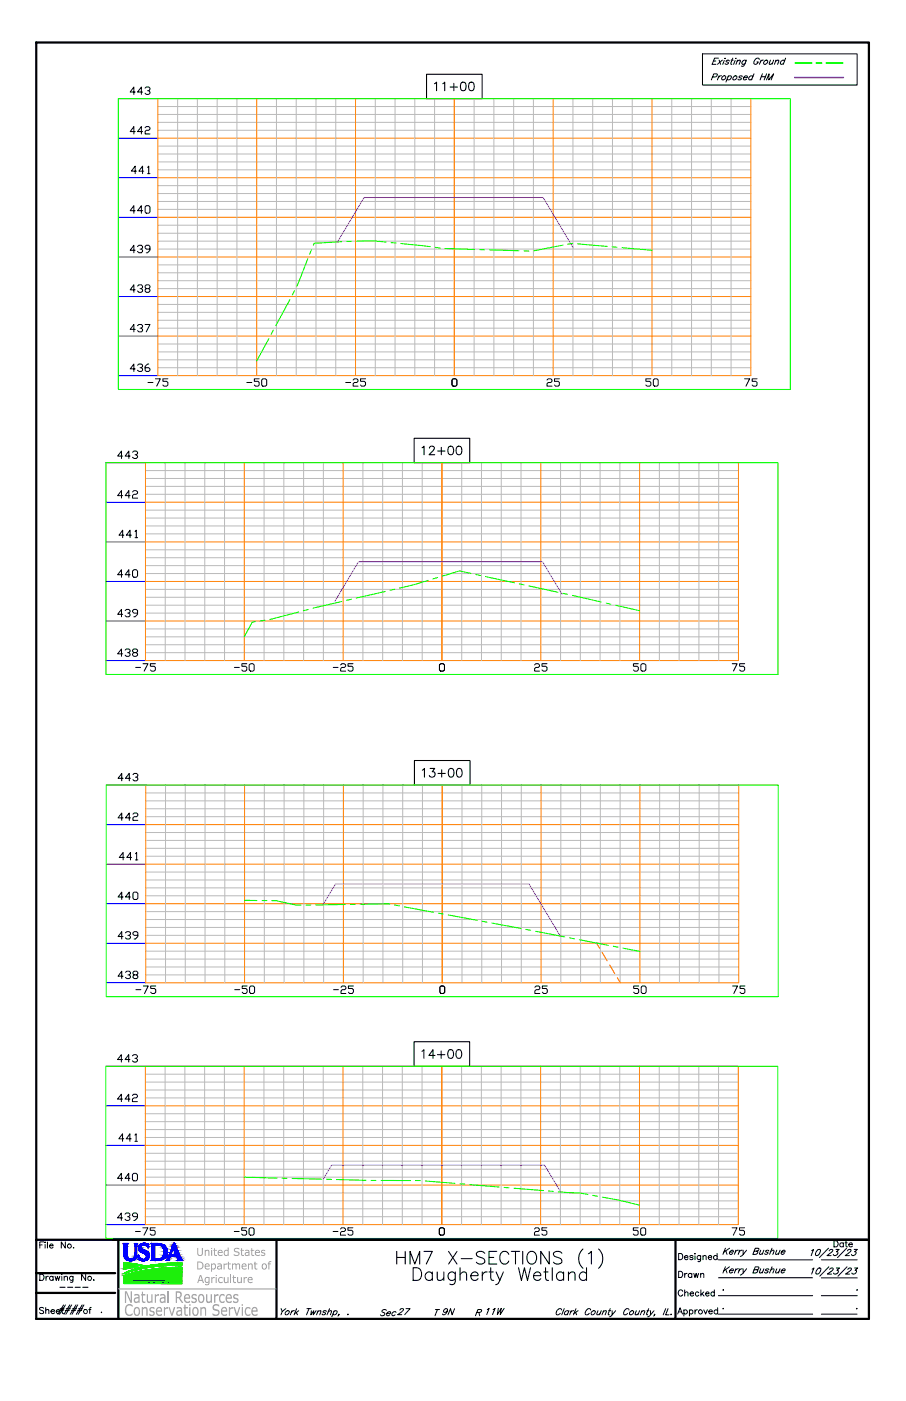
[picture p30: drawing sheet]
<svg xmlns="http://www.w3.org/2000/svg" width="279mm" height="432mm" viewBox="0 0 279 432" stroke-linecap="round" stroke-linejoin="round" font-family="sans-serif">
<defs><g id="words">
<text font-size="9.7" x="121.1" y="392">HM7 X-SECTIONS (1)</text>
<text font-size="8.9" x="126.2" y="397.1">Daugherty Wetland</text>
<g font-size="5.9" fill="#989898">
<text x="38.2" y="401.5">Natural Resources</text>
<text x="38.3" y="405.5">Conservation Service</text>
</g>
<text font-size="5.9" x="16.8" y="406.2">####</text>
<g font-size="5.1">
<text x="255.9" y="385.6">Date</text>
<text x="208.1" y="395.1">Drawn</text>
<text x="135.3" y="406.6">9N</text>
</g>
<g font-size="4.7">
<text x="208.1" y="400.5">Checked</text>
<text x="116" y="406.6">Sec T R</text>
<text x="121.4" y="406.2">27</text>
<text x="148.9" y="406.2">11W</text>
</g>
<g font-size="4.1" fill="#989898">
<text x="60.5" y="387.1">United States</text>
<text x="60.5" y="391.3">Department of</text>
<text x="60.8" y="395.4">Agriculture</text>
</g>
<g font-size="2.5">
<text x="17.1" y="397.8">----</text>
<text x="221.7" y="398.8">.</text>
<text x="263" y="398.8">.</text>
<text x="221.7" y="404.5">.</text>
</g>
</g></defs>
<!-- layer: 1.C3d.Sect -->
<g fill="none" stroke="#000" stroke-width=".33">
<path d="M131.5 22.9h17.2v7.5h-17.2zM134 25.8l.6-.5v2.7M136.5 25.8l.7-.5v2.7M138.8 26.8h2.3M140 25.7v2.3M142.4 25.4a.87 .87 0 0 1 1.2 .4 1.76 1.76 0 0 1-.6 2.2h-.3a1.72 1.72 0 0 1-.3-2.6zM144.9 25.4a.87 .87 0 0 1 1.2 .4 1.76 1.76 0 0 1-.6 2.2h-.2a1.41 1.41 0 0 1-.7-2.2zM127.7 135.1h17.2v7.5h-17.2zM130.2 138l.6-.5v2.7M132.4 138.1l.5-.6 .9 .3a.85 .85 0 0 1-.2 1.1l-1.3 1.3h1.8M135 139h2.2M136.1 137.9v2.3"/>
<path d="M138.5 137.6a.87 .87 0 0 1 1.3 .4 1.24 1.24 0 0 1 .1 1.5 1.24 1.24 0 0 1-1.4 .5 2.11 2.11 0 0 1 0-2.4zM141.1 137.6a.88 .88 0 0 1 1.2 .4 1.71 1.71 0 0 1-.6 2.2h-.3a1.65 1.65 0 0 1-.3-2.6zM127.8 234.4h17.2v7.6h-17.2zM130.2 237.4l.7-.6v2.7M132.6 236.8h1.5l-.8 1.1a.89 .89 0 0 1 .7 1.4 .89 .89 0 0 1-1.6-.3M135.1 238.4h2.3M136.2 237.2v2.3M138.6 237a.86 .86 0 0 1 1.3 .4 1.35 1.35 0 0 1-.9 2.1 1.76 1.76 0 0 1-.4-2.5zM141.1 237a.85 .85 0 0 1 1.3 .4 1.35 1.35 0 0 1-.9 2.1 1.76 1.76 0 0 1-.4-2.5zM127.7 321.1h17.1v7.5h-17.1zM130.1 324l.6-.5v2.7M134.1 325.3h-1.8l1.2-1.8v2.7"/>
<path d="M134.9 325.1h2.3M136.1 323.9v2.3M138.5 323.6a.89 .89 0 0 1 1.3 .4 1.35 1.35 0 0 1-.9 2.2 1.45 1.45 0 0 1-.7-2.2zM141 323.6a.86 .86 0 0 1 1.3 .4 1.35 1.35 0 0 1-.9 2.2 1.69 1.69 0 0 1-.4-2.6z"/>
</g>
<g fill="none" stroke="#00f" stroke-width=".31">
<path d="M36.5 30.4h12.2M36.5 54.8h12.2M36.5 42.6h12.2M36.5 79.2h12.2M36.5 67h12.2M36.5 91.4h12.2M36.5 115.8h12.2M36.5 103.6h12.2M32.7 154.8h12.2M32.7 142.6h12.2M32.7 179.2h12.2M32.7 167h12.2"/>
<path d="M32.7 191.4h12.2M32.7 203.6h12.2M32.8 254.1h12.1M32.8 242h12.1M32.8 278.5h12.1M32.8 266.3h12.1M32.8 290.7h12.1M32.8 302.9h12.1M32.6 328.6h12.2M32.6 353h12.2M32.6 340.8h12.2M32.6 377.4h12.2"/>
<path d="M32.6 365.2h12.2"/>
</g>
<g fill="none" stroke="#ff7f00" stroke-width=".31">
<path d="M48.7 30.4h182.9v85.4h-182.9zM79.2 30.4v85.4M109.6 30.4v85.4M140.1 30.4v85.4M170.6 30.4v85.4M201.1 30.4v85.4M48.7 54.8h182.9M48.7 42.6h182.9M48.7 79.2h182.9M48.7 67h182.9M48.7 91.4h182.9M48.7 103.6h182.9"/>
<path d="M44.9 142.6h182.8v61h-182.8zM44.9 154.8h182.8M75.3 142.6v61M105.8 142.6v61M136.3 142.6v61M166.8 142.6v61M197.3 142.6v61M44.9 179.2h182.8M44.9 167h182.8M44.9 191.4h182.8M44.9 242h182.9v60.9h-182.9zM44.9 254.1h182.9"/>
<path d="M75.4 242v60.9M105.9 242v60.9M136.4 242v60.9M166.9 242v60.9M197.3 242v60.9M44.9 278.5h182.9M44.9 266.3h182.9M44.9 290.7h182.9M44.8 328.6h182.9v48.8h-182.9zM75.3 328.6v48.8M105.8 328.6v48.8M136.3 328.6v48.8"/>
<path d="M166.7 328.6v48.8M197.2 328.6v48.8M44.8 353h182.9M44.8 340.8h182.9M44.8 365.2h182.9"/>
</g>
<g fill="none" stroke="#bababa" stroke-width=".31">
<path d="M48.7 37.7h182.9M48.7 35.3h182.9M48.7 32.8h182.9M54.8 30.4v85.4M60.9 30.4v85.4M67 30.4v85.4M73.1 30.4v85.4M85.3 30.4v85.4M91.4 30.4v85.4M97.4 30.4v85.4M103.5 30.4v85.4M115.7 30.4v85.4"/>
<path d="M121.8 30.4v85.4M127.9 30.4v85.4M134 30.4v85.4M146.2 30.4v85.4M152.3 30.4v85.4M158.4 30.4v85.4M164.5 30.4v85.4M176.7 30.4v85.4M182.8 30.4v85.4M188.9 30.4v85.4M195 30.4v85.4M207.2 30.4v85.4"/>
<path d="M213.3 30.4v85.4M219.4 30.4v85.4M225.5 30.4v85.4M48.7 59.7h182.9M48.7 57.2h182.9M48.7 52.3h182.9M48.7 49.9h182.9M48.7 47.5h182.9M48.7 45h182.9M48.7 40.2h182.9M48.7 76.8h182.9M48.7 74.3h182.9"/>
<path d="M48.7 71.9h182.9M48.7 69.4h182.9M48.7 64.5h182.9M48.7 62.1h182.9M48.7 98.7h182.9M48.7 96.3h182.9M48.7 93.8h182.9M48.7 89h182.9M48.7 86.5h182.9M48.7 84.1h182.9M48.7 81.6h182.9M48.7 113.3h182.9"/>
<path d="M48.7 110.9h182.9M48.7 108.5h182.9M48.7 106h182.9M48.7 101.1h182.9M44.9 159.7h182.8M44.9 157.2h182.8M44.9 152.4h182.8M44.9 149.9h182.8M44.9 147.5h182.8M44.9 145h182.8M51 142.6v61M57.1 142.6v61"/>
<path d="M63.1 142.6v61M69.2 142.6v61M81.4 142.6v61M87.5 142.6v61M93.6 142.6v61M99.7 142.6v61M111.9 142.6v61M118 142.6v61M124.1 142.6v61M130.2 142.6v61M142.4 142.6v61M148.5 142.6v61"/>
<path d="M154.6 142.6v61M160.7 142.6v61M172.9 142.6v61M179 142.6v61M185.1 142.6v61M191.2 142.6v61M203.3 142.6v61M209.4 142.6v61M215.5 142.6v61M221.6 142.6v61M44.9 176.8h182.8M44.9 174.3h182.8"/>
<path d="M44.9 171.9h182.8M44.9 169.5h182.8M44.9 164.5h182.8M44.9 162.1h182.8M44.9 198.7h182.8M44.9 196.3h182.8M44.9 193.8h182.8M44.9 189h182.8M44.9 186.5h182.8M44.9 184.1h182.8M44.9 181.6h182.8M44.9 201.2h182.8"/>
<path d="M44.9 259h182.9M44.9 256.6h182.9M44.9 251.7h182.9M44.9 249.3h182.9M44.9 246.8h182.9M44.9 244.4h182.9M51 242v60.9M57.1 242v60.9M63.2 242v60.9M69.3 242v60.9M81.5 242v60.9M87.6 242v60.9"/>
<path d="M93.7 242v60.9M99.8 242v60.9M112 242v60.9M118.1 242v60.9M124.2 242v60.9M130.3 242v60.9M142.5 242v60.9M148.6 242v60.9M154.7 242v60.9M160.8 242v60.9M173 242v60.9M179 242v60.9"/>
<path d="M185.1 242v60.9M191.2 242v60.9M203.4 242v60.9M209.5 242v60.9M215.6 242v60.9M221.7 242v60.9M44.9 276.1h182.9M44.9 273.7h182.9M44.9 271.2h182.9M44.9 268.8h182.9M44.9 263.9h182.9M44.9 261.5h182.9"/>
<path d="M44.9 298h182.9M44.9 295.6h182.9M44.9 293.2h182.9M44.9 288.3h182.9M44.9 285.8h182.9M44.9 283.4h182.9M44.9 281h182.9M44.9 300.5h182.9M44.8 338.4h182.9M44.8 335.9h182.9M44.8 333.5h182.9M44.8 331.1h182.9"/>
<path d="M50.9 328.6v48.8M57 328.6v48.8M63.1 328.6v48.8M69.2 328.6v48.8M81.4 328.6v48.8M87.5 328.6v48.8M93.6 328.6v48.8M99.7 328.6v48.8M111.9 328.6v48.8M118 328.6v48.8M124.1 328.6v48.8M130.2 328.6v48.8"/>
<path d="M142.4 328.6v48.8M148.4 328.6v48.8M154.5 328.6v48.8M160.6 328.6v48.8M172.8 328.6v48.8M178.9 328.6v48.8M185 328.6v48.8M191.1 328.6v48.8M203.3 328.6v48.8M209.4 328.6v48.8M215.5 328.6v48.8M221.6 328.6v48.8"/>
<path d="M44.8 357.9h182.9M44.8 355.5h182.9M44.8 350.6h182.9M44.8 348.1h182.9M44.8 345.7h182.9M44.8 343.3h182.9M44.8 375h182.9M44.8 372.6h182.9M44.8 370.1h182.9M44.8 367.7h182.9M44.8 362.8h182.9M44.8 360.4h182.9"/>
</g>
<g fill="none" stroke="#0f0" stroke-width=".33">
<path d="M36.5 30.4h207.2v89.6h-207.2zM94.9 79.8l-3.3 8.5M96.1 77l-.6 1.3M105.4 74.5l-8.5 .5-.3 .5M108.4 74.4h-1.5M110 74.3l5-.1 4.1 .4M120.6 74.8l1.5 .1M123.6 75.1l9.1 .9M134.2 76.2l1.5 .3M137.2 76.6l9.2 .3M147.9 76.9l1.5 .1M151 77l9.1 .3"/>
<path d="M161.6 77.3l1.5 .1M173.6 75.5l-8.9 1.8M176.6 75l-1.5 .3M178.2 75.1l9.1 .9M188.8 76.1l1.5 .1M191.8 76.3l9.3 .8M89.4 92.3l-4.3 8.1M90.8 89.6l-.7 1.3M82.9 104.4l-3.7 6.9M84.3 101.7l-.7 1.4M32.7 142.6h207.2v65.3h-207.2zM132 178.9l-8.8 2.3"/>
<path d="M135 178l-1.5 .4M145.2 176.7l-3.5-.7-5.3 1.5M146.7 177.1l1.5 .3M149.7 177.7l8.9 1.9M160.2 179.9l1.4 .4M78.7 191.6l-.9 .2-2.5 4.4M81.7 191.2l-1.5 .2M92.1 188.6l-8.9 2.3M95 187.9l-1.5 .3M105.4 185.4l-8.9 2.1M108.4 184.7l-1.5 .3M118.8 182.3l-9 2"/>
<path d="M121.7 181.6l-1.5 .3M163.1 180.6l9 1.9M173.6 182.9l1.4 .3M176.5 183.5l8.9 2.1M186.9 185.9l1.5 .3M189.9 186.6l7.4 1.6M32.8 242h207.2v65.2h-207.2zM75.4 277.5l3.8 .1M80.8 277.6h1.5M83.8 277.6h1.5l6.1 1.4h1.4M94.3 278.9h1.6M106.5 278.8l-9.1 .1"/>
<path d="M108.1 278.7h1.5M111.1 278.7h9.1M121.7 278.9l1.5 .3M124.7 279.5l9 1.7M135.2 281.5l1.5 .2M138.2 282l9 1.6M148.7 283.9l1.5 .3M151.7 284.5l9 1.7M162.2 286.5l1.5 .2M165.2 287l9 1.8M175.6 289.1l1.5 .2M178.6 289.6l9 1.8"/>
<path d="M189.1 291.7l1.5 .2M192.1 292.2l5.2 1M32.6 328.6h207.3v53.1h-207.3zM75.3 362.8l10.2 .3M87 363.1l1.5 .1M90.1 363.2l9.1 .2M100.7 363.5h1.5M103.7 363.5l9.2 .3M114.4 363.8h1.5M117.5 363.8l9.1 .1M128.1 363.9h1.6M131.2 364l9.1 .7"/>
<path d="M141.8 364.8l1.5 .2M144.8 365.1l9.2 .8M155.5 366l1.5 .1M158.5 366.2l9.1 .8M169.1 367.1l1.6 .1M172.2 367.3l6.4 .3 2.7 .5M182.8 368.4l1.4 .3M185.8 369l5 .9 6.4 1.5"/>
</g>
<g fill="none" stroke="#000" stroke-width=".31">
<path d="M41.7 28.4h-1.6l1.2-1.6v2.3M44 28.4h-1.6l1.2-1.6v2.3M44.7 39.4l.4-.4h.8l.3 .4v.4l-.3 .4h-.8l-.4 .4v.7h1.5M44.7 27.2l.4-.4h.8l.3 .4v.4l-.3 .4h-.4M45.9 28l.3 .4v.3l-.3 .4h-.8l-.4-.4M41.7 40.6h-1.6l1.2-1.6v2.3M42.1 52.7h-1.6l1.2-1.5v2.3M44 40.6h-1.6l1.2-1.6v2.3M44.3 52.7h-1.5l1.2-1.5v2.3M45.5 51.6l.4-.4v2.3M45.5 53.5h.7M41.7 77.1h-1.6l1.2-1.5v2.3"/>
<path d="M41.7 64.9h-1.6l1.2-1.5v2.3M42.4 76l.4-.4h.8l.4 .4v.4l-.4 .4h-.4M43.6 76.8l.4 .3v.4l-.4 .4h-.8l-.4-.4M44 64.9h-1.6l1.2-1.5v2.3M45.1 63.4h.8l.3 .4v1.5l-.3 .4h-.8l-.4-.4v-1.5zM46.2 76.8h-1.1l-.4-.4v-.4l.4-.4h.8l.3 .4v1.1l-.7 .8h-.4M41.7 89.3h-1.6l1.2-1.5v2.3M42.4 88.2l.4-.4h.8l.4 .4v.3l-.4 .5h-.4M43.6 89l.4 .3v.4l-.4 .4h-.8l-.4-.4M45.1 89l-.4-.5v-.3l.4-.4h.8l.3 .4v.3l-.3 .5h-.8l-.4 .3v.4l.4 .4h.8l.3-.4v-.4l-.3-.3M41.7 113.7h-1.6l1.2-1.5v2.3M41.7 101.5h-1.6l1.2-1.5v2.3"/>
<path d="M42.4 112.6l.4-.4h.8l.4 .4v.3l-.4 .4h-.4M42.4 100.4l.4-.4h.8l.4 .4v.3l-.4 .4h-.4M43.6 113.3l.4 .4v.4l-.4 .4h-.8l-.4-.4M43.6 101.1l.4 .4v.4l-.4 .4h-.8l-.4-.4M44.7 100h1.5l-1.1 2.3M45.6 117.9h1.6M45.9 112.2h-.4l-.8 .7v1.2l.4 .4h.8l.3-.4v-.4l-.3-.4h-1.2M48 116.8h1.5l-1.2 2.2M51.8 116.8h-1.6v.7h1.2l.4 .4v.8l-.4 .3h-.8l-.4-.3M76.1 117.9h1.6M79.9 116.8h-1.5v.7h1.2l.3 .4v.8l-.3 .3h-.8l-.4-.3M80.7 117.1l.4-.3h.7l.4 .3v1.6l-.4 .3h-.7l-.4-.3z"/>
<path d="M106.6 117.9h1.5M108.9 117.1l.4-.3h.7l.4 .3v.4l-.4 .4h-.7l-.4 .4v.7h1.5M112.7 116.8h-1.5v.7h1.1l.4 .4v.8l-.4 .3h-.8l-.3-.3M139.4 117.1l.4-.3h.7l.4 .3v1.6l-.4 .3h-.7l-.4-.3zM168.7 117.1l.4-.3h.8l.3 .3v.4l-.3 .4h-.8l-.4 .4v.7h1.5M172.5 116.8h-1.5v.7h1.1l.4 .4v.8l-.4 .3h-.7l-.4-.3M200.7 116.8h-1.5v.7h1.1l.4 .4v.8l-.4 .3h-.7l-.4-.3M201.5 117.1l.3-.3h.8l.4 .3v1.6l-.4 .3h-.8l-.3-.3zM229.6 116.8h1.6l-1.2 2.2M233.5 116.8h-1.5v.7h1.1l.4 .4v.8l-.4 .3h-.8l-.3-.3M40.9 139.4l.4-.4h.7l.4 .4v.4l-.4 .4h-.3M37.8 152.8h-1.5l1.2-1.6v2.3"/>
<path d="M37.8 140.6h-1.5l1.2-1.6v2.3M40.1 152.8h-1.5l1.1-1.6v2.3M40.1 140.6h-1.5l1.1-1.6v2.3M40.9 151.6l.4-.4h.7l.4 .4v.4l-.4 .4h-.7l-.4 .4v.7h1.5M42 140.2l.4 .4v.3l-.4 .4h-.7l-.4-.4M37.8 177.1h-1.5l1.2-1.5v2.3M38.2 164.9h-1.5l1.1-1.5v2.3M40.1 177.1h-1.5l1.1-1.5v2.3M40.5 164.9h-1.5l1.1-1.5v2.3M40.9 176l.4-.4h.7l.4 .4v1.5l-.4 .4h-.7l-.4-.4zM41.7 163.8l.3-.4v2.3M41.7 165.7h.7"/>
<path d="M37.8 189.3h-1.5l1.2-1.5v2.3M38.6 188.2l.4-.4h.7l.4 .4v.4l-.4 .4h-.3M39.7 189l.4 .3v.4l-.4 .4h-.7l-.4-.4M42.4 189h-1.1l-.4-.4v-.4l.4-.4h.7l.4 .4v1.1l-.7 .8h-.4M37.8 201.5h-1.5l1.2-1.5v2.3M38.6 200.4l.4-.4h.7l.4 .4v.3l-.4 .5h-.3M39.7 201.2l.4 .3v.4l-.4 .4h-.7l-.4-.4M41.3 201.2l-.4-.5v-.3l.4-.4h.7l.4 .4v.3l-.4 .5h-.7l-.4 .3v.4l.4 .4h.7l.4-.4v-.4l-.4-.3M41.8 205.7h1.5M44.1 204.6h1.5l-1.1 2.2M47.9 204.6h-1.5v.7h1.1l.4 .4v.8l-.4 .3h-.7l-.4-.3M72.3 205.7h1.5"/>
<path d="M76.1 204.6h-1.5v.7h1.1l.4 .4v.8l-.4 .3h-.8l-.3-.3M76.8 204.9l.5-.3h.7l.4 .3v1.6l-.4 .3h-.7l-.5-.3zM102.8 205.7h1.5M105 204.9l.4-.3h.8l.4 .3v.4l-.4 .4h-.8l-.4 .4v.7h1.6M108.9 204.6h-1.6v.7h1.2l.4 .4v.8l-.4 .3h-.8l-.4-.3M135.5 204.9l.4-.3h.8l.4 .3v1.6l-.4 .3h-.8l-.4-.3zM164.9 204.9l.3-.3h.8l.4 .3v.4l-.4 .4h-.8l-.3 .4v.7h1.5M168.7 204.6h-1.6v.7h1.2l.4 .4v.8l-.4 .3h-.8l-.4-.3M196.8 204.6h-1.5v.7h1.2l.3 .4v.8l-.3 .3h-.8l-.4-.3M197.6 204.9l.4-.3h.8l.4 .3v1.6l-.4 .3h-.8l-.4-.3zM225.8 204.6h1.5l-1.1 2.2M229.6 204.6h-1.5v.7h1.1l.4 .4v.8l-.4 .3h-.7l-.4-.3"/>
<path d="M38 239.9h-1.6l1.1-1.5v2.3M40.2 239.9h-1.5l1.2-1.5v2.3M41 238.7l.4-.3h.7l.4 .3v.4l-.4 .4h-.3M42.1 239.5l.4 .4v.4l-.4 .4h-.7l-.4-.4M38 252.1h-1.6l1.1-1.5v2.2M40.2 252.1h-1.5l1.2-1.5v2.2M41 250.9l.4-.3h.7l.4 .3v.4l-.4 .4h-.7l-.4 .4v.7h1.5M38 276.5h-1.6l1.1-1.5v2.2M38.3 264.3h-1.5l1.2-1.5v2.2M40.2 276.5h-1.5l1.2-1.5v2.2M40.6 264.3h-1.5l1.1-1.5v2.2M41 275.3l.4-.3h.7l.4 .3v1.6l-.4 .3h-.7l-.4-.3z"/>
<path d="M41.8 263.1l.3-.3v2.2M41.8 265h.7M38 288.6h-1.6l1.1-1.5v2.3M38.7 299.7l.4-.4h.8l.3 .4v.4l-.3 .4h-.4M38.7 287.5l.4-.4h.8l.3 .4v.4l-.3 .4h-.4M39.9 288.3l.3 .3v.5l-.3 .3h-.8l-.4-.3M42.5 288.3h-1.1l-.4-.4v-.4l.4-.4h.7l.4 .4v1.1l-.7 .8h-.4M38 300.9h-1.6l1.1-1.6v2.3M39.9 300.5l.3 .4v.3l-.3 .4h-.8l-.4-.4M41.4 300.5l-.4-.4v-.4l.4-.4h.7l.4 .4v.4l-.4 .4h-.7l-.4 .4v.3l.4 .4h.7l.4-.4v-.3l-.4-.4M41.9 305h1.5M44.2 303.9h1.5l-1.1 2.3"/>
<path d="M48 303.9h-1.5v.8h1.1l.4 .3v.8l-.4 .4h-.7l-.4-.4M72.4 305h1.5M76.2 303.9h-1.5v.8h1.1l.4 .3v.8l-.4 .4h-.7l-.4-.4M77.3 303.9h.8l.4 .4v1.5l-.4 .4h-.8l-.3-.4v-1.5zM102.9 305h1.5M105.2 304.3l.3-.4h.8l.4 .4v.4l-.4 .3h-.8l-.3 .4v.8h1.5M109 303.9h-1.6v.8h1.2l.4 .3v.8l-.4 .4h-.8l-.4-.4M136 303.9h.8l.4 .4v1.5l-.4 .4h-.8l-.4-.4v-1.5zM164.9 304.3l.5-.4h.7l.4 .4v.4l-.4 .3h-.7l-.5 .4v.8h1.6M168.8 303.9h-1.5v.8h1.1l.4 .3v.8l-.4 .4h-.8l-.3-.4M197 303.9h-1.6v.8h1.2l.4 .3v.8l-.4 .4h-.8l-.4-.4M198.1 303.9h.8l.3 .4v1.5l-.3 .4h-.8l-.4-.4v-1.5z"/>
<path d="M225.9 303.9h1.5l-1.1 2.3M229.7 303.9h-1.5v.8h1.2l.3 .3v.8l-.3 .4h-.8l-.4-.4M37.8 338.8h-1.6l1.2-1.6v2.3M37.8 326.6h-1.6l1.2-1.5v2.2M40.1 338.8h-1.5l1.1-1.6v2.3M40.1 326.6h-1.5l1.1-1.5v2.2M40.8 337.6l.4-.4h.8l.4 .4v.4l-.4 .4h-.8l-.4 .4v.7h1.6M40.8 325.4l.4-.3h.8l.4 .3v.4l-.4 .4h-.4M42 326.2l.4 .4v.4l-.4 .3h-.8l-.4-.3M38.2 351h-1.5l1.1-1.6v2.4M40.5 351h-1.6l1.2-1.6v2.4M41.6 349.8l.4-.4v2.4"/>
<path d="M41.6 351.8h.8M37.8 375.4h-1.6l1.2-1.5v2.2M37.8 363.2h-1.6l1.2-1.6v2.3M38.6 374.2l.3-.3h.8l.4 .3v.4l-.4 .4h-.4M39.7 375l.4 .4v.4l-.4 .3h-.8l-.3-.3M40.1 363.2h-1.5l1.1-1.6v2.3M40.8 362l.4-.4h.8l.4 .4v1.5l-.4 .4h-.8l-.4-.4zM41.8 379.6h1.5M42.4 375h-1.2l-.4-.4v-.4l.4-.3h.8l.4 .3v1.2l-.8 .7h-.4M44 378.4h1.6l-1.2 2.3M47.9 378.4h-1.6v.8h1.2l.4 .4v.7l-.4 .4h-.8l-.4-.4M72.3 379.6h1.5"/>
<path d="M76.1 378.4h-1.6v.8h1.2l.4 .4v.7l-.4 .4h-.8l-.4-.4M76.8 378.8l.4-.4h.8l.3 .4v1.5l-.3 .4h-.8l-.4-.4zM102.7 379.6h1.5M105 378.8l.4-.4h.7l.5 .4v.4l-.5 .4h-.7l-.4 .4v.7h1.6M108.8 378.4h-1.5v.8h1.2l.3 .4v.7l-.3 .4h-.8l-.4-.4M135.5 378.8l.3-.4h.8l.4 .4v1.5l-.4 .4h-.8l-.3-.4zM164.8 378.8l.4-.4h.8l.3 .4v.4l-.3 .4h-.8l-.4 .4v.7h1.5M168.6 378.4h-1.5v.8h1.1l.4 .4v.7l-.4 .4h-.7l-.4-.4M196.8 378.4h-1.5v.8h1.1l.4 .4v.7l-.4 .4h-.7l-.4-.4M197.6 378.8l.4-.4h.7l.4 .4v1.5l-.4 .4h-.7l-.4-.4zM225.8 378.4h1.5l-1.2 2.3M229.6 378.4h-1.5v.8h1.1l.4 .4v.7l-.4 .4h-.7l-.4-.4"/>
</g>
<path d="M104 74.7l8.3-13.8h55.2l9.3 15.5M173.3 183.2l-6-10.1h-56.7l-7.3 12.2M99.6 278.9l3.9-6.5h59.6l9.7 16.1M99.7 363.4l2.5-4.2h65.8l4.8 8" fill="none" stroke="#f0f" stroke-width=".33"/>
<path d="M183.9 290.6l1 1.6M185.7 293.5l1.5 2.6M188 297.4l1.6 2.7M190.4 301.4l.9 1.5" fill="none" stroke="#f00" stroke-width=".31"/>
<!-- layer: 4.Tblk.Brdr.Line -->
<path d="M11.2 13.1h256.8v393.4h-256.8zM11.2 382.1h256.8M11.2 398.5h24.3M11.2 392.4h24.3M36.5 382.1v24.4M85.3 382.1v24.4M208.3 382.1v24.4" fill="none" stroke="#000" stroke-width=".69"/>
<!-- layer: 4.Tblk.Text -->
<g fill="none" stroke="#000" stroke-width=".31">
<path d="M12.3 392.7h.6a1.01 1.01 0 0 1 .7 1 1.01 1.01 0 0 1-.7 .9h-.6zM12.3 383.7h.7M13.5 382.8h-1.2v1.9M13.9 382.8v.2zM13.9 383.5v1.2M14.2 393.4v1.2M14.6 382.8v1.9M14.9 393.4l-.4 .1-.3 .4M15.3 383.9h1.1a.61 .61 0 0 0-.9-.3 .61 .61 0 0 0-.2 .8 .61 .61 0 0 0 .9 .2l.2-.2M16.4 393.6a.61 .61 0 0 0-.9-.1 .61 .61 0 0 0 0 .9 .61 .61 0 0 0 .9-.1M16.4 393.4v1.2M17 393.4l.4 1.2 .3-1.2 .4 1.2 .3-1.2"/>
<path d="M19.1 392.7v.2zM19.1 393.5v1.1M19.8 393.7l.4-.3 .5 .1 .1 1.1M19.8 393.4v1.2M20.2 382.8v1.9l-1.3-1.9v1.9M22.5 393.4l-.1 1.7-.7 .1M22.5 393.6a.61 .61 0 0 0-.9-.1 .61 .61 0 0 0 0 .9 .61 .61 0 0 0 .9-.1M22.6 384.6h.2zM26.4 392.7v1.9l-1.2-1.9v1.9M28.9 394.4v.2zM209.3 386.3h.6a1.01 1.01 0 0 1 .7 1 1.01 1.01 0 0 1-.7 .9h-.6zM211.1 387.5h1.1a.61 .61 0 0 0-.7-.5 .61 .61 0 0 0-.5 .6 .61 .61 0 0 0 .5 .6l.7-.2"/>
<path d="M213.7 387.2l-.4-.3-.6 .3 .9 .5v.4l-.5 .1-.4-.2M214.3 386.3v.2zM214.3 387.1v1.1M216.1 386.9l-.2 1.8-.6 .1M216.1 387.2a.61 .61 0 0 0-.9-.1 .61 .61 0 0 0 0 1 .61 .61 0 0 0 .9-.1M216.8 387.3l.4-.4 .5 .2 .1 1.1M216.8 386.9v1.3M218.4 387.5h1.1a.53 .53 0 0 0-.5-.6 .53 .53 0 0 0-.6 .6l.1 .5 .4 .2 .6-.2M221.1 387.2a.61 .61 0 0 0-.9-.1 .61 .61 0 0 0 0 1 .61 .61 0 0 0 .9-.1M221.1 386.3v1.9M221.6 399.3h29M221.6 393.8h29"/>
<path d="M221.6 388.3h29M253.3 399.3h11.1M253.3 393.9h11.1M253.3 388.3h11M13.5 403.2l-.5-.2-.8 .2 .1 .4 1.1 .5-.1 .7-.7 .1-.4-.3M14.1 404l.4-.4 .5 .1 .1 1.2M14.1 403v1.9M209 405l.7-1.9 .8 1.9M209.3 404.3h.9M210.9 404a.59 .59 0 0 1 .9-.1 .59 .59 0 0 1 0 .9 .59 .59 0 0 1-.9-.1M210.9 403.7v1.9M212.6 404a.61 .61 0 0 1 .9-.1 .61 .61 0 0 1 0 .9 .61 .61 0 0 1-.9-.1"/>
<path d="M212.6 403.7v1.9M214.3 403.7v1.3M215.1 403.7l-.5 .1-.3 .5M217 403.7l.6 1.3 .5-1.3M218.6 404.3h1.1a.61 .61 0 0 0-.7-.5 .61 .61 0 0 0-.5 .6 .61 .61 0 0 0 .5 .6l.7-.3M221.3 404a.61 .61 0 0 0-.9-.1 .61 .61 0 0 0 0 .9 .61 .61 0 0 0 .9-.1M221.6 405h29M253.3 405h11"/>
<circle cx="21.4" cy="384" r=".63"/>
<circle cx="27.6" cy="394" r=".61"/>
<circle cx="216" cy="404.3" r=".64"/>
</g>
<!-- layer: 2.Text.Note -->
<g fill="none" stroke="#000" stroke-width=".31">
<path d="M223.7 384.7l-.8 1.9M223.7 390.4l-.8 2M223.8 385.5l.4 1.1M223.8 391.3l.4 1.1M225 384.7l-1.8 1.3M225 390.4l-1.8 1.3M225 385.9h1.1l.1-.4a.74 .74 0 0 0-1 .1 .74 .74 0 0 0 0 1l.7-.3M225 391.6h1.1l.1-.3a.74 .74 0 0 0-1 .1 .74 .74 0 0 0 0 1l.7-.3M227 385.3l-.5 1.3M227 391.1l-.5 1.3M227.7 385.3l-.9 .6M227.7 391.1l-.9 .5"/>
<path d="M228.1 385.3l-.5 1.3M228.1 391.1l-.5 1.3M228.9 385.3l-1 .6M228.9 391.1l-1 .5M229.2 385.3v1.3l1.1-1.3M229.2 391.1v1.3l1.1-1.3M229.2 386.6l-.9 .6M229.2 392.4l-.9 .6M232.6 385.6l1.1-.1 .4-.4-.1-.3-1.1-.1-.7 1.9 1.2-.2 .3-.4-.3-.4M232.6 391.3h1.1l.4-.5-.1-.3-1.1-.1-.7 2 1.2-.2 .3-.5-.3-.4M234.6 385.3l-.4 1.2 .4 .1 .6-.3M234.6 391.1l-.4 1.1 .4 .2 .6-.4"/>
<path d="M235.6 385.3l-.6 1.3M235.6 391.1l-.6 1.3M237.1 385.6l-.3-.3-.5 .1-.2 .4 .7 .3v.2l-.5 .3-.5-.3M237.1 391.3l-.3-.2-.5 .1-.2 .3 .7 .3v.2l-.5 .4-.5-.3M237.7 385.7l.6-.4 .4 .1-.4 1.2M237.7 391.4l.6-.3 .4 .1-.4 1.2M238.1 384.7l-.8 1.9M238.1 390.4l-.8 2M239.6 385.3l-.4 1.2 .4 .1 .6-.3M239.6 391.1l-.4 1.1 .4 .2 .6-.4M240.6 385.3l-.6 1.3M240.6 391.1l-.6 1.3"/>
<path d="M241 385.9h1.1v-.4a.74 .74 0 0 0-1 .1 .74 .74 0 0 0 0 1l.8-.3M241 391.6h1.1v-.3a.74 .74 0 0 0-1 .1 .74 .74 0 0 0 0 1l.8-.3M250.3 385.4l.6-.3-.7 1.9M250.4 391.2l.6-.4-.7 1.9M252.1 391.2l.3-.3h.7a1.27 1.27 0 0 1-1.4 1.7v-.7zM252.2 385.2h.8a1.27 1.27 0 0 1-1.5 1.7v-.8zM255.5 384.7l-2.8 2.9M255.6 390.4l-2.8 2.9M255.9 391.3a.58 .58 0 0 1 .5-.5 .58 .58 0 0 1 .5 .4l-1.7 1.5h1.2M257.9 390.8h1l-.8 .7h.2a.73 .73 0 0 1-.2 1 .73 .73 0 0 1-1-.1M261.1 384.7l-2.8 2.9M261.2 390.4l-2.8 2.9"/>
<path d="M261.5 391.3a.58 .58 0 0 1 .5-.5 .58 .58 0 0 1 .6 .4l-1.8 1.5h1.2M263.5 390.8h1l-.8 .7h.3a.75 .75 0 0 1-.3 1 .75 .75 0 0 1-1-.1M31.2 404.5h.2zM90.8 404l-.5 .1-.5 .4M91.4 404.5l.3 .7M91.5 403.3l-.8 1.9M92.1 404l-1.2 .9M94.6 403.3h1.3M95.3 403.3l-.8 1.9M96 404l-.1 1.2 .9-1.2-.2 1.2 .9-1.2M98 404.3l.6-.3 .4 .1-.4 1.1M98.1 404l-.5 1.2"/>
<path d="M100.6 404.2l-.2-.2-.8 .2v.2l.8 .3-.2 .5h-.6l-.2-.2M101.2 404.3l.6-.3 .4 .1-.3 1.1M101.6 403.3l-.7 1.9M103 404.2l.7-.2a.72 .72 0 0 1 0 1 .72 .72 0 0 1-1 0M103.1 404l-.8 1.8M104.6 405.2l-.4 .4M107.2 405.2l.1-.2zM173.2 403.8a.79 .79 0 0 0-.9-.5 .79 .79 0 0 0-.6 .8l-.1 1.1h.5l.7-.4M174 403.3l-.8 1.9M175.3 404.2a.73 .73 0 0 0-1 0 .73 .73 0 0 0 0 1l.8-.2M175.5 404l-.6 1.2M176.2 404l-.5 1.2"/>
<path d="M176.9 404l-.5 .1-.4 .4M177.5 404.5l.3 .7M177.6 403.3l-.7 1.9M178.3 404l-1.3 .9M182.1 403.8a.77 .77 0 0 0-.8-.5 .77 .77 0 0 0-.6 .8l-.2 .4 .1 .7h.5l.6-.4M182.6 404.2l.7-.2a.7 .7 0 0 1 0 1 .7 .7 0 0 1-1 0zM184.4 404l-.4 1.2h.5l.6-.3M185.4 404l-.5 1.2M186 404.3l.6-.3 .4 .1-.4 1.1M186.2 404l-.6 1.2M187.7 404h.6M188.2 403.3l-.6 1.6v.3h.3"/>
<path d="M188.8 404v1.2l1.1-1.2M188.8 405.2l-.9 .6M194 403.8a.77 .77 0 0 0-.9-.5 .77 .77 0 0 0-.6 .8l-.1 1.1h.5l.7-.4M194.4 404.2l.8-.2a.72 .72 0 0 1-.1 1 .72 .72 0 0 1-1 0zM196.2 404l-.3 1.2h.4l.6-.3M197.3 404l-.6 1.2M197.8 404.3l.6-.3 .4 .1-.3 1.1M198 404l-.5 1.2M199.5 404h.6M200.1 403.3l-.7 1.6v.3h.3M200.6 404v1.2l1.1-1.2M200.6 405.2l-.9 .6"/>
<path d="M201.9 405.2l-.3 .4M205.3 403.3l-.8 1.9M206 403.3l-.7 1.9h1M206.8 405.2l.2-.2zM264.1 403.3h.2z"/>
</g>
<!-- layer: 4.Tblk.Logo -->
<path d="M36.5 397.3h48.8" fill="none" stroke="#989898" stroke-width=".31"/>
<g fill="#00f" stroke="#00f" stroke-width=".31">
<path d="M38 383.3h1.5z"/>
<path d="M38.3 383.7v.4z"/>
<path d="M39.3 383.7v.4z"/>
<path d="M41.7 383.7v.4z"/>
<path d="M42.2 383.7v.4z"/>
<path d="M38.3 384.1v2.2z"/>
<path d="M39.3 384.1v2.2z"/>
<path d="M41.7 384.1v2.2z"/>
<path d="M42.2 384.1l-.1 2.2z"/>
<path d="M38.3 386.3v.4z"/>
<path d="M39.3 386.3v.4z"/>
<path d="M41.7 386.3v.4z"/>
<path d="M42.1 386.3v.4z"/>
<path d="M38.3 386.7v.2z"/>
<path d="M39.3 386.7v.2z"/>
<path d="M41.7 386.7v.2z"/>
<path d="M42.1 386.7v.2z"/>
<path d="M40.8 388.1h.1z"/>
<path d="M38.9 388.2l.2 .1z"/>
<path d="M41.6 388.2l-.1 .1z"/>
<path d="M39.4 388.5h.2z"/>
<path d="M41 388.5h.2z"/>
<path d="M39.6 388.5h.2z"/>
<path d="M40.8 388.5h.2z"/>
<path d="M39.8 388.5l.2 .1z"/>
<path d="M40.6 388.6l.2-.1z"/>
<path d="M40.1 388.6h.3zM40.4 388.6h.2z"/>
</g>
<g fill="#0037dd" stroke="#0037dd" stroke-width=".31">
<path d="M44.4 383.2h.2z"/>
<path d="M46.6 383.3h.5z"/>
<path d="M38 383.3h1.5z"/>
<path d="M38.2 383.4h1.2z"/>
<path d="M44 386.2h1.9z"/>
<path d="M48.7 388.1h1.6z"/>
<path d="M44.3 388.2h1.2z"/>
<path d="M39.1 388.3h2.4z"/>
<path d="M39.4 388.5h1.8z"/>
<path d="M46.6 388.5h.9z"/>
<path d="M55.7 388.5h.6z"/>
<path d="M54.7 388.5h.4z"/>
<path d="M39.8 388.5h1z"/>
<path d="M44.4 383.2h.3zM44.3 383.2h.4z"/>
<path d="M44.3 383.2h.5zM44.2 383.2h.6z"/>
<path d="M44.2 383.2h.7zM44 383.2h.9z"/>
<path d="M44 383.2l1 .1zM43.9 383.3h1.1z"/>
<path d="M46.6 383.3h1.4zM46.6 383.3h1.4z"/>
<path d="M46.6 383.3h2.1zM46.6 383.3h2.1z"/>
<path d="M41.5 383.3h.9zM41.5 383.3h.9z"/>
<path d="M38 383.3h1.5zM38 383.3h1.5z"/>
<path d="M38 383.3h1.5zM38 383.3h1.5z"/>
<path d="M46.6 383.3h2.2zM46.6 383.3h2.2z"/>
<path d="M43.9 383.3h1.2zM43.8 383.3h1.3z"/>
<path d="M38 383.3h1.5zM38 383.3h1.5z"/>
<path d="M41.5 383.3h.9zM41.5 383.3h.9zM41.5 383.3h.9zM41.5 383.3h.9z"/>
<path d="M38 383.3h1.5zM38 383.3h1.5zM38 383.3h1.5zM38 383.3h1.5z"/>
<path d="M41.5 383.3h.9zM41.5 383.3h.9z"/>
<path d="M46.6 383.3h2.6zM46.6 383.3h2.6z"/>
<path d="M43.8 383.3h1.4zM43.8 383.3h1.4z"/>
<path d="M38 383.3h1.5zM38 383.3h1.5z"/>
<path d="M38.1 383.3h1.4zM38.1 383.3h1.4zM38.1 383.3h1.4zM38.1 383.3h1.4z"/>
<path d="M46.6 383.3h2.7zM46.6 383.3h2.7z"/>
<path d="M41.5 383.3h.9zM41.5 383.3h.8z"/>
<path d="M41.5 383.3h.8zM41.5 383.3h.8z"/>
<path d="M43.8 383.3h1.6zM43.6 383.3h1.8z"/>
<path d="M38.1 383.3h1.4zM38.1 383.3h1.3z"/>
<path d="M41.6 383.3h.7zM41.6 383.3h.7z"/>
<path d="M38.1 383.3h1.3zM38.1 383.3h1.3z"/>
<path d="M43.6 383.3l1.8 .1zM43.6 383.3l1.8 .1z"/>
<path d="M46.7 383.3l2.9 .1zM46.7 383.3l2.9 .1z"/>
<path d="M41.6 383.3h.7zM41.6 383.3l.7 .1z"/>
<path d="M46.7 383.4h3zM46.7 383.4h3z"/>
<path d="M38.2 383.3h1.2zM38.2 383.3l1.2 .1zM38.2 383.4h1.2z"/>
<path d="M43.6 383.4h1.9zM43.5 383.4h2z"/>
<path d="M41.6 383.4h.7zM41.6 383.4h.6zM41.7 383.4h.5zM41.7 383.4h.5z"/>
<path d="M43.5 383.4h2.1zM43.5 383.4h2.1z"/>
<path d="M38.2 383.4h1.2zM38.2 383.4h1.1z"/>
<path d="M38.2 383.4l1.1 .1zM38.2 383.4l1.1 .1z"/>
<path d="M41.7 383.4l.5 .1zM41.7 383.4l.5 .1z"/>
<path d="M46.7 383.4l3.2 .1zM46.7 383.4l3.2 .1zM46.7 383.5h3.2zM46.7 383.5h3.2z"/>
<path d="M43.5 383.4l2.1 .1zM43.4 383.5h2.2z"/>
<path d="M41.7 383.5h.5zM41.7 383.5h.5z"/>
<path d="M38.2 383.5h1.1zM38.2 383.5h1.1zM38.2 383.5h1.1zM38.2 383.5h1.1z"/>
<path d="M41.7 383.5h.5zM41.7 383.5h.5z"/>
<path d="M38.2 383.5h1.1zM38.2 383.5h1.1z"/>
<path d="M43.4 383.5h2.2zM43.4 383.5h2.2z"/>
<path d="M41.7 383.5h.5zM41.7 383.5h.5z"/>
<path d="M38.3 383.5h1zM38.3 383.5h1z"/>
<path d="M46.7 383.5l3.5 .1zM46.7 383.5l3.5 .1z"/>
<path d="M53.7 383.3l.3 .3zM53.7 383.3l.3 .3h-.5z"/>
<path d="M43.3 383.5l2.3 .1zM43.2 383.6h2.4z"/>
<path d="M44.4 383.6h1.2zM44.4 383.6h1.2z"/>
<path d="M43.2 383.6h1.2zM43.2 383.6h1.1z"/>
<path d="M41.7 383.5l.5 .1zM41.7 383.5l.5 .1z"/>
<path d="M46.8 383.6h3.5zM46.8 383.6h3.5z"/>
<path d="M43.2 383.6h1zM43.2 383.6h1.1z"/>
<path d="M43.2 383.6h.9zM43.2 383.6h1z"/>
<path d="M44.5 383.6h1.1zM44.5 383.6h1.1z"/>
<path d="M41.7 383.6l.5 .1zM41.7 383.6l.5 .1z"/>
<path d="M43.2 383.6h.9zM43.2 383.6l.8 .1z"/>
<path d="M44.6 383.6l1 .1zM44.6 383.6l1 .1z"/>
<path d="M53.5 383.6l.5 .1zM53.5 383.6l.5 .1z"/>
<path d="M46.8 383.6l3.6 .1zM46.8 383.6l3.6 .1z"/>
<path d="M46.8 383.7h1.9zM46.8 383.7h.9z"/>
<path d="M43.2 383.7h.8zM43.2 383.7h.8z"/>
<path d="M48.7 383.7h1.7zM48.7 383.7h1.7z"/>
<path d="M44.8 383.7h.8zM44.8 383.7h.8z"/>
<path d="M43.1 383.7h.9zM43.1 383.7h.7z"/>
<path d="M43.1 383.7h.7zM43.1 383.7l.7 .1z"/>
<path d="M49 383.7l1.6 .1zM49 383.7l1.6 .1z"/>
<path d="M44.9 383.7l.7 .1zM44.9 383.7l.7 .1z"/>
<path d="M49.2 383.8h1.4zM49.2 383.8h1.4z"/>
<path d="M53.5 383.7l.5 .1zM53.5 383.7l.5 .1h-.6z"/>
<path d="M43.1 383.8h.7zM43.1 383.8l.6 .1z"/>
<path d="M49.3 383.8l1.4 .1zM49.3 383.8l1.4 .1z"/>
<path d="M45.1 383.8l.5 .1zM45.1 383.8l.5 .1z"/>
<path d="M43 383.9h.7zM43 383.9h.7z"/>
<path d="M43 383.9h.7zM43 383.9h.6z"/>
<path d="M49.4 383.9l1.4 .1zM49.4 383.9l1.4 .1z"/>
<path d="M53.4 383.8l.7 .2zM53.4 383.8l.7 .2h-.7z"/>
<path d="M45.2 383.9l.4 .1zM45.2 383.9l.4 .1z"/>
<path d="M49.7 384h1.2zM49.7 384h1.2z"/>
<path d="M43 383.9h.6zM43 383.9l.6 .1zM42.9 384h.7zM42.9 384h.7z"/>
<path d="M38.3 383.5l1 .6v-.6zM38.3 383.5l1 .6h-1z"/>
<path d="M45.3 384l.3 .1zM45.3 384l.3 .1z"/>
<path d="M42.9 384h.7zM42.9 384l.7 .1z"/>
<path d="M49.7 384l1.3 .2zM49.7 384l1.3 .2z"/>
<path d="M42.8 384.1l.8 .1zM42.8 384.1l.8 .1z"/>
<path d="M49.9 384.2h1.1zM49.9 384.2h1.1z"/>
<path d="M42.8 384.2h.8zM42.8 384.2h.8z"/>
<path d="M53.4 384l.8 .2-.1-.2zM53.4 384l.8 .2h-1z"/>
<path d="M45.4 384.1l.2 .2zM45.4 384.1l.2 .2z"/>
<path d="M45.5 384.3h.1zM45.5 384.3h.1z"/>
<path d="M42.8 384.2l.8 .2v-.2zM42.8 384.2l.8 .2h-.8z"/>
<path d="M49.9 384.2l1.3 .2-.2-.2zM49.9 384.2l1.3 .2h-1.1z"/>
<path d="M42.8 384.4h.8zM42.8 384.4h.8z"/>
<path d="M50.1 384.4h1.1zM50.1 384.4h1.1z"/>
<path d="M53.2 384.2l1.1 .3-.1-.3zM53.2 384.2l1.1 .3h-1.1z"/>
<path d="M45.5 384.3l.1 .2zM45.5 384.3l.1 .2z"/>
<path d="M42.8 384.4l.8 .1zM42.8 384.4l.8 .1zM42.7 384.5h.9zM42.7 384.5h.9z"/>
<path d="M53.2 384.5l1.2 .1zM53.2 384.5l1.2 .1z"/>
<path d="M42.7 384.5l.9 .1zM42.7 384.5l.9 .1z"/>
<path d="M50.1 384.4l1.3 .2-.2-.2zM50.1 384.4l1.3 .2h-1.1z"/>
<path d="M50.3 384.6l1.1 .1zM50.3 384.6l1.1 .1z"/>
<path d="M53.1 384.6l1.4 .1zM53.1 384.6l1.4 .1z"/>
<path d="M42.7 384.6l1 .1zM42.7 384.6l1 .1z"/>
<path d="M42.7 384.7l1 .1zM42.7 384.7l1 .1z"/>
<path d="M53 384.7l1.5 .1zM53 384.7l1.5 .1z"/>
<path d="M42.7 384.8h1.1zM42.7 384.8h1.1z"/>
<path d="M42.8 384.8l1 .1zM42.8 384.8l1 .1z"/>
<path d="M50.3 384.7l1.2 .2-.1-.2zM50.3 384.7l1.2 .2h-1.1zM50.4 384.9h1.1zM50.4 384.9h1.1z"/>
<path d="M53.4 384.8l1.1 .1zM53.4 384.8l1.1 .1z"/>
<path d="M42.8 384.9l1.1 .1zM42.8 384.9l1.1 .1z"/>
<path d="M42.8 385h1.2zM42.8 385h1.2z"/>
<path d="M42.8 385l1.3 .1zM42.8 385l1.3 .1z"/>
<path d="M53.5 384.9l1.1 .2-.1-.2zM53.5 384.9l1.1 .2h-1z"/>
<path d="M50.4 384.9l1.2 .2-.1-.2zM50.4 384.9l1.2 .2h-1.1z"/>
<path d="M42.8 385.1l1.5 .1zM42.8 385.1l1.5 .1z"/>
<path d="M50.5 385.1l1.1 .1zM50.5 385.1l1.1 .1z"/>
<path d="M42.9 385.2h1.4zM42.9 385.2h1.4z"/>
<path d="M42.9 385.2l1.6 .1zM42.9 385.2l1.6 .1z"/>
<path d="M50.5 385.2l1.1 .1zM50.5 385.2l1.1 .1z"/>
<path d="M42.9 385.3h1.8zM42.9 385.3h1.8z"/>
<path d="M53.6 385.1l1.1 .3-.1-.3zM53.6 385.1l1.1 .3h-1z"/>
<path d="M43 385.3l1.8 .1zM43 385.3l1.8 .1z"/>
<path d="M50.6 385.3l1 .1zM50.6 385.3l1 .1z"/>
<path d="M53 384.8l.2 .7 .2-.7zM53 384.8l.2 .7h-.5z"/>
<path d="M43 385.4l2 .1zM43 385.4l2 .1zM43.1 385.5h1.9zM43.1 385.5h1.9z"/>
<path d="M50.6 385.4l1 .1zM50.6 385.4l1 .1z"/>
<path d="M53.7 385.4l1.1 .2-.1-.2zM53.7 385.4l1.1 .2h-1z"/>
<path d="M43.1 385.5l2.1 .1zM43.1 385.5l2.1 .1z"/>
<path d="M43.2 385.6h2.1zM43.2 385.6h2.1z"/>
<path d="M50.6 385.5l1 .1zM50.6 385.5l1 .1z"/>
<path d="M50.6 385.6l1 .1zM50.6 385.6l1 .1z"/>
<path d="M43.2 385.6l2.2 .1zM43.2 385.6l2.2 .1z"/>
<path d="M43.3 385.7l2.2 .1zM43.3 385.7l2.2 .1z"/>
<path d="M43.4 385.8l2.2 .1zM43.4 385.8l2.2 .1z"/>
<path d="M43.5 385.9h2.1zM43.5 385.9h2.1z"/>
<path d="M50.6 385.7l1 .3v-.3zM50.6 385.7l1 .3h-1z"/>
<path d="M43.5 385.9l2.2 .1zM43.5 385.9l2.2 .1z"/>
<path d="M53.8 385.6l1.2 .4-.2-.4zM53.8 385.6l1.2 .4h-1.1z"/>
<path d="M50.6 386h1zM50.6 386h1z"/>
<path d="M43.6 386h2.2zM43.6 386h2.2z"/>
<path d="M43.8 386l2 .1zM43.8 386l2 .1z"/>
<path d="M53.9 386l1.2 .1zM53.9 386l1.2 .1z"/>
<path d="M43.8 386.1l2.1 .1zM43.8 386.1l2.1 .1zM44 386.2h1.9z"/>
<path d="M50.6 386l1 .2v-.2zM50.6 386l1 .2h-1z"/>
<path d="M52.7 385.5l.1 .8 .4-.8zM52.7 385.5l.1 .8h-.4z"/>
<path d="M50.6 386.2l1 .1zM50.6 386.2l1 .1z"/>
<path d="M54 386.1l1.1 .2zM54 386.1l1.1 .2z"/>
<path d="M44 386.2l2 .1zM44 386.2l2 .1z"/>
<path d="M41.7 383.7l.4 2.6 .1-2.6zM41.7 383.7l.4 2.6h-.4z"/>
<path d="M44.3 386.3h1.7zM44.3 386.3h1.7z"/>
<path d="M44.4 386.3l1.6 .1zM44.4 386.3l1.6 .1z"/>
<path d="M50.6 386.3l1 .2v-.2zM50.6 386.3l1 .2h-1z"/>
<path d="M44.5 386.4l1.5 .1zM44.5 386.4l1.5 .1zM44.7 386.5h1.3zM44.7 386.5h1.3z"/>
<path d="M44.7 386.5h1.3zM44.7 386.5h1.3z"/>
<path d="M50.6 386.5h1zM50.6 386.5h1z"/>
<path d="M54 386.3l1.2 .2-.1-.2zM54 386.3l1.2 .2h-1z"/>
<path d="M44.8 386.5l1.2 .1zM44.8 386.5l1.2 .1z"/>
<path d="M52.4 386.3l.3 .4 .1-.4zM52.4 386.3l.3 .4h-.5z"/>
<path d="M50.5 386.5h1.1zM50.5 386.5l1 .2z"/>
<path d="M54.2 386.5l1.1 .2zM54.2 386.5l1.1 .2z"/>
<path d="M52.2 386.7h2zM52.2 386.7h2z"/>
<path d="M44.9 386.6l1.1 .1zM44.9 386.6l1.1 .1z"/>
<path d="M38.3 384.1l1 2.6v-2.6zM38.3 384.1l1 2.6h-1z"/>
<path d="M44.9 386.7h1.1zM44.9 386.7h1.1z"/>
<path d="M52.2 386.7h3.1zM52.2 386.7h3.1z"/>
<path d="M52.2 386.7l3.1 .1zM52.2 386.7l3.1 .1z"/>
<path d="M44.9 386.7l1.1 .1zM44.9 386.7l1.1 .1z"/>
<path d="M50.5 386.7h1zM50.5 386.7l1 .1z"/>
<path d="M50.4 386.8h1.1zM50.4 386.8l1 .1z"/>
<path d="M45 386.8l1.1 .1zM45 386.8l1.1 .1zM45.1 386.9h1zM45.1 386.9h1z"/>
<path d="M38.3 386.7l1 .2v-.2zM38.3 386.7l1 .2h-1z"/>
<path d="M38.3 386.9h1zM38.3 386.9h1z"/>
<path d="M52.1 386.8l3.3 .2-.1-.2zM52.1 386.8l3.3 .2h-3.3z"/>
<path d="M41.7 386.3l.4 .7v-.7zM41.7 386.3l.4 .7h-.4z"/>
<path d="M45.1 386.9l1 .1zM45.1 386.9l1 .1z"/>
<path d="M50.4 386.9l1 .2v-.2zM50.4 386.9l1 .2h-1.1z"/>
<path d="M41.7 387l.4 .1zM41.7 387l.4 .1z"/>
<path d="M52.1 387l3.4 .1zM52.1 387l3.4 .1z"/>
<path d="M38.3 386.9l1 .2v-.2zM38.3 386.9l1 .2h-1z"/>
<path d="M50.3 387.1h1.1zM50.3 387.1h1z"/>
<path d="M38.3 387.1h1zM38.3 387.1h1z"/>
<path d="M45.1 387l1 .1zM45.1 387l1 .1z"/>
<path d="M41.7 387.1h.4zM41.7 387.1h.4z"/>
<path d="M41.7 387.1l.4 .1zM41.7 387.1l.4 .1z"/>
<path d="M45.1 387.1h1zM45.1 387.1l.9 .1z"/>
<path d="M52 387.1h.5zM52 387.1l.5 .1z"/>
<path d="M42.7 387.1l.2 .1zM42.7 387.1l.2 .1z"/>
<path d="M52 387.2h.5zM52 387.2h.5z"/>
<path d="M38.3 387.1l1 .1zM38.3 387.1l1 .1z"/>
<path d="M50.3 387.1l.9 .1 .1-.1zM50.3 387.1l.9 .1h-.9z"/>
<path d="M41.7 387.2l.4 .1zM41.7 387.2l.4 .1zM41.7 387.3h.4zM41.7 387.3h.4z"/>
<path d="M45.1 387.2l.9 .1zM45.1 387.2l.9 .1zM45.1 387.3h.9zM45.1 387.3h.9z"/>
<path d="M38.3 387.2l1 .1zM38.3 387.2l1 .1z"/>
<path d="M50.3 387.2h.9zM50.2 387.3h1z"/>
<path d="M54.4 387.1l1.2 .2-.1-.2zM54.4 387.1l1.2 .2h-1.1z"/>
<path d="M42.7 387.2l.2 .2zM42.7 387.2l.2 .2z"/>
<path d="M50.2 387.3h1zM50.2 387.3l1 .1z"/>
<path d="M41.7 387.3h.4zM41.7 387.3l.4 .1zM41.6 387.4h.5zM41.6 387.4h.5z"/>
<path d="M45.1 387.3h.9zM45.1 387.3l.9 .1z"/>
<path d="M54.5 387.3l1.1 .1zM54.5 387.3l1.1 .1z"/>
<path d="M52 387.2l.4 .2 .1-.2zM52 387.2l.4 .2h-.5z"/>
<path d="M38.3 387.3l1.1 .1zM38.3 387.3l1.1 .1z"/>
<path d="M45.1 387.4h.9zM45.1 387.4h.9z"/>
<path d="M38.4 387.4l1 .1zM38.4 387.4l1 .1z"/>
<path d="M41.6 387.4h.5zM41.6 387.4l.5 .1z"/>
<path d="M50.1 387.4h1.1zM50.1 387.4l1 .1z"/>
<path d="M42.7 387.4l.3 .1zM42.7 387.4l.3 .1z"/>
<path d="M45.1 387.4l.9 .1zM45.1 387.4l.9 .1z"/>
<path d="M50.1 387.5h1zM49.9 387.6h1.1z"/>
<path d="M41.6 387.5h.5zM41.6 387.5l.4 .1z"/>
<path d="M38.4 387.5l1 .1zM38.4 387.5l1 .1z"/>
<path d="M41.5 387.6h.5zM41.5 387.6h.5z"/>
<path d="M45.1 387.5h.9zM45.1 387.5l.8 .1z"/>
<path d="M49.9 387.6h1.1zM49.9 387.6h1.1z"/>
<path d="M38.4 387.6h1.1zM38.4 387.6h1.1z"/>
<path d="M51.9 387.4l.4 .2 .1-.2zM51.9 387.4l.4 .2h-.5z"/>
<path d="M42.7 387.5l.4 .1zM42.7 387.5l.4 .1z"/>
<path d="M45.1 387.6h.8zM45.1 387.6h.8z"/>
<path d="M49.9 387.6h1.1zM49.9 387.6l1 .1z"/>
<path d="M41.5 387.6h.5zM41.5 387.6l.5 .1z"/>
<path d="M38.4 387.6l1.1 .1zM38.4 387.6l1.1 .1z"/>
<path d="M54.5 387.4l1.2 .3-.1-.3zM54.5 387.4l1.2 .3h-1z"/>
<path d="M51.8 387.6h.5zM51.8 387.6l.5 .1z"/>
<path d="M54.7 387.7h1.1zM54.7 387.7h1.1z"/>
<path d="M45.1 387.6h.8zM45.1 387.6l.8 .2z"/>
<path d="M41.4 387.7h.6zM41.4 387.7l.5 .1z"/>
<path d="M38.5 387.7l1 .1zM38.5 387.7l1 .1z"/>
<path d="M45 387.8h.8zM45 387.8h.9z"/>
<path d="M38.5 387.8h1zM38.5 387.8h1z"/>
<path d="M49.8 387.7h1.1zM49.7 387.8h1.1z"/>
<path d="M41.4 387.8h.5zM41.4 387.8h.5z"/>
<path d="M49.7 387.8h1.1zM49.7 387.8h1.1z"/>
<path d="M42.7 387.6l.5 .2zM42.7 387.6l.5 .2h-.5z"/>
<path d="M45 387.8h.8zM45 387.8h.8z"/>
<path d="M41.4 387.8h.5zM41.4 387.8h.5z"/>
<path d="M44.9 387.8h.9zM44.9 387.8h.9z"/>
<path d="M38.5 387.8l1.1 .1zM38.5 387.8l1.1 .1z"/>
<path d="M49.7 387.8h1.1zM49.5 387.9h1.2z"/>
<path d="M44.9 387.8h.9zM44.9 387.8l.9 .1z"/>
<path d="M41.3 387.8h.6zM41.3 387.8l.6 .1z"/>
<path d="M38.6 387.9h1.1zM38.6 387.9h1.1zM38.6 387.9h1.1zM38.6 387.9h1.1z"/>
<path d="M41.2 387.9l.7 .1zM41.2 387.9l.7 .1z"/>
<path d="M49.5 387.9h1.2zM49.3 388h1.3z"/>
<path d="M42.7 387.8l.7 .2zM42.7 387.8l.7 .2h-.7z"/>
<path d="M54.7 387.7l1.1 .3v-.3zM54.7 387.7l1.1 .3h-1z"/>
<path d="M49.3 388h1.3zM49.3 388h1.2z"/>
<path d="M41.2 388h.7zM41.1 388h.7z"/>
<path d="M44.9 387.9h.9zM44.9 387.9l.8 .1z"/>
<path d="M54.8 388h1.1zM54.8 388h1.1z"/>
<path d="M44.8 388h.9zM44.8 388h.9z"/>
<path d="M38.6 387.9l1.2 .1zM38.6 387.9l1.2 .1z"/>
<path d="M51.8 387.7l.3 .3 .2-.3zM51.8 387.7l.3 .3h-.5zM51.6 388h.5zM51.6 388h.5z"/>
<path d="M49.3 388h1.2zM49.1 388h1.3z"/>
<path d="M41.1 388h.7zM41 388h.8z"/>
<path d="M49.1 388h1.3zM48.9 388h1.5z"/>
<path d="M44.8 388h.9zM44.7 388h.9z"/>
<path d="M41 388h.8zM41 388h.8z"/>
<path d="M38.7 388h1.2zM38.7 388h1.2z"/>
<path d="M42.7 388h.9zM42.7 388h.9z"/>
<path d="M38.8 388l1.1 .1zM38.8 388l1.1 .1z"/>
<path d="M41 388h.8zM40.9 388.1h.8z"/>
<path d="M48.9 388h1.5zM48.7 388.1h1.6zM48.4 388.1h1.9z"/>
<path d="M48.4 388.1h1.9zM48.1 388.1h2.2z"/>
<path d="M46.8 383.7l.9 4.4v-4.4zM46.8 383.7l.9 4.4h-.9z"/>
<path d="M48.1 388.1h2.2zM47.7 388.1h2.6z"/>
<path d="M46.8 388.1h.9zM46.8 388.1h.9z"/>
<path d="M46.8 388.1h3.5zM46.8 388.1h3.5z"/>
<path d="M54.8 388l1.1 .1zM54.8 388l1.1 .1z"/>
<path d="M44.7 388h.9zM44.6 388.1h1z"/>
<path d="M40.9 388.1h.8zM40.8 388.1h.9z"/>
<path d="M38.8 388.1h1.3zM38.8 388.1h1.3z"/>
<path d="M44.6 388.1h1zM44.5 388.1h1.1z"/>
<path d="M42.7 388l1.1 .1zM42.7 388l1.1 .1z"/>
<path d="M38.8 388.1h1.4zM38.8 388.1h1.4z"/>
<path d="M40.8 388.1h.9zM40.6 388.1h1.1z"/>
<path d="M38.8 388.1h1.6zM38.8 388.1h1.6z"/>
<path d="M54.8 388.1h1.1zM54.8 388.1h1.1z"/>
<path d="M40.6 388.1h1.1zM40.5 388.1h1.2z"/>
<path d="M38.8 388.1h1.6zM38.8 388.1h1.6z"/>
<path d="M40.5 388.1h1.2zM40.5 388.1h1.2z"/>
<path d="M38.8 388.1h1.7zM38.8 388.1h1.7z"/>
<path d="M44.5 388.1h1.1zM44.4 388.2h1.1z"/>
<path d="M51.6 388l.5 .2v-.2zM51.6 388l.5 .2h-.6z"/>
<path d="M38.8 388.1h2.9zM38.8 388.1l2.9 .1z"/>
<path d="M42.7 388.1l1.3 .1zM42.7 388.1l1.3 .1z"/>
<path d="M44.4 388.2h1.1zM44.3 388.2h1.2zM44.1 388.2h1.4z"/>
<path d="M42.7 388.2h1.4zM42.7 388.2h1.4z"/>
<path d="M38.9 388.2h2.8zM38.9 388.2h2.7z"/>
<path d="M46.8 388.1h3.5zM46.8 388.1l3.3 .1z"/>
<path d="M42.7 388.2h2.8zM42.7 388.2h2.8z"/>
<path d="M54.8 388.1l1.2 .1zM54.8 388.1l1.2 .1z"/>
<path d="M46.8 388.2h3.3zM46.8 388.2h3.3z"/>
<path d="M42.7 388.2h2.7zM42.7 388.2h2.8z"/>
<path d="M51.5 388.2h.6zM51.5 388.2h.6z"/>
<path d="M51.5 388.2h.6zM51.5 388.2h.6z"/>
<path d="M42.7 388.2h2.7zM42.7 388.2h2.7z"/>
<path d="M54.9 388.2h1.1zM54.9 388.2h1.1z"/>
<path d="M51.5 388.2l.6 .1zM51.5 388.2l.6 .1z"/>
<path d="M54.9 388.2l1.1 .1zM54.9 388.2l1.1 .1z"/>
<path d="M38.9 388.2h2.7zM38.9 388.2l2.6 .1zM39.1 388.3h2.4z"/>
<path d="M46.8 388.2h3.3zM46.8 388.2l3.1 .1zM46.7 388.3h3.2zM46.7 388.3h3.2z"/>
<path d="M42.8 388.2h2.6zM42.8 388.2l2.5 .1zM43 388.3h2.3zM43 388.3h2.3z"/>
<path d="M51.5 388.3h.6zM51.5 388.3h.6z"/>
<path d="M54.9 388.3h1.2zM54.9 388.3h1.2z"/>
<path d="M46.7 388.3h3.2zM46.7 388.3l3 .1z"/>
<path d="M54.9 388.3l1.2 .1zM54.9 388.3l1.2 .1z"/>
<path d="M39.1 388.3h2.4zM39.1 388.3l2.3 .1z"/>
<path d="M51.4 388.3l.7 .1zM51.4 388.3l.7 .1z"/>
<path d="M43 388.3h2.3zM43 388.3l2.2 .1z"/>
<path d="M46.7 388.4h3zM46.7 388.4h3z"/>
<path d="M51.4 388.4h.7zM51.4 388.4h.7z"/>
<path d="M43.1 388.4h2.1zM43.1 388.4h2.1z"/>
<path d="M39.2 388.4h2.2zM39.2 388.4h2.1z"/>
<path d="M54.8 388.4h1.3zM54.8 388.4h1.3z"/>
<path d="M46.7 388.4h3zM46.7 388.4h2.8z"/>
<path d="M54.8 388.4h1.4zM54.8 388.4h1.4z"/>
<path d="M51.4 388.4h.7zM51.4 388.4h.7z"/>
<path d="M43.2 388.4h2zM43.2 388.4h1.9z"/>
<path d="M46.7 388.4h2.7zM46.7 388.4h2.8z"/>
<path d="M39.3 388.4h2zM39.3 388.4l1.9 .1zM39.4 388.5h1.8z"/>
<path d="M51.3 388.4l.9 .1zM51.3 388.4l.9 .1z"/>
<path d="M43.2 388.4h1.9zM43.2 388.4l1.8 .1z"/>
<path d="M54.8 388.4l1.4 .1zM54.8 388.4l1.4 .1zM54.7 388.5h1.5zM54.7 388.5h1.5z"/>
<path d="M51.3 388.5h.9zM51.2 388.5h1z"/>
<path d="M43.3 388.5h1.7zM43.3 388.5h1.6z"/>
<path d="M46.7 388.4h2.7zM46.7 388.4l2.5 .1z"/>
<path d="M51.2 388.5h1zM51.2 388.5h1z"/>
<path d="M46.6 388.5h2.6zM46.6 388.5h2.5z"/>
<path d="M54.7 388.5h1.6zM54.7 388.5h1.6z"/>
<path d="M51.2 388.5h1.1zM51.2 388.5h1.1zM51.2 388.5h1.1zM51.2 388.5h1.1z"/>
<path d="M54.7 388.5h1.6zM54.7 388.5h1.6z"/>
<path d="M46.6 388.5h2.5zM46.6 388.5h2.4z"/>
<path d="M54.7 388.5h1.6zM54.7 388.5h1.6z"/>
<path d="M51.2 388.5h1.1zM51.2 388.5h1.1zM51.2 388.5h1.1zM51.2 388.5h1.1z"/>
<path d="M43.4 388.5h1.5zM43.4 388.5h1.5z"/>
<path d="M46.6 388.5h2.3zM46.6 388.5h2.4z"/>
<path d="M39.4 388.5h1.8zM39.4 388.5h1.6z"/>
<path d="M54.7 388.5h1.6zM54.7 388.5h1.6zM54.7 388.5h1.6zM54.7 388.5h1.6z"/>
<path d="M51.2 388.5h1.1zM51.2 388.5h1.1zM51.2 388.5h1.1zM51.2 388.5h1.1z"/>
<path d="M46.6 388.5h2zM46.6 388.5h2.3z"/>
<path d="M51.2 388.5h1zM51.2 388.5h1.1z"/>
<path d="M54.7 388.5h1.6zM54.7 388.5h1.6z"/>
<path d="M46.6 388.5h.9zM46.6 388.5h2z"/>
<path d="M55.7 388.5h.6zM56.1 388.5h.2z"/>
<path d="M54.7 388.5h1zM54.7 388.5h.4z"/>
<path d="M54.7 388.5h.2zM54.7 388.5h.2z"/>
<path d="M43.5 388.5h1.4zM43.5 388.5h1.3z"/>
<path d="M43.6 388.5h1.2zM43.6 388.5h1.1z"/>
<path d="M39.6 388.5h1.4zM39.6 388.5h1.2zM39.8 388.5h1z"/>
<path d="M43.6 388.5h1.1zM43.6 388.5l1.1 .1z"/>
<path d="M43.8 388.6h.9zM43.8 388.6h.8z"/>
<path d="M39.8 388.5h1zM39.8 388.5l.8 .1z"/>
<path d="M40 388.6h.6zM40 388.6h.6z"/>
<path d="M43.8 388.6h.8zM43.8 388.6h.7z"/>
<path d="M43.9 388.6h.6zM43.9 388.6h.6z"/>
<path d="M44 388.6h.5zM44 388.6h.3z"/>
<path d="M40.1 388.6h.3zM40.1 388.6h.5z"/>
<path d="M44.1 388.6h.2zM44.1 388.6h.2zM44.1 388.6h.2z"/>
</g>
<path d="M38 383.3h1.5l-.2 .2v3.2a1.21 1.21 0 0 0 1 1.4 1.21 1.21 0 0 0 1.4-1.1v-3.5l-.2-.2h.9l-.2 .2-.1 3.6a1.98 1.98 0 0 1-2 1.5 1.98 1.98 0 0 1-1.8-1.7v-3.4zM43.2 383.6l1.2-.4 1.2 .3v1.1a1.04 1.04 0 0 0-1-1 1.04 1.04 0 0 0-1 .9l.7 .7a1.76 1.76 0 0 1 1.7 2.2 1.76 1.76 0 0 1-2.6 1.1l-.7-.3v-1.3a1.25 1.25 0 0 0 1 1.2 1.25 1.25 0 0 0 1.4-.6l-.2-.8a3.6 3.6 0 0 1-2.2-1.9zM46.6 383.3h1.4a2.79 2.79 0 0 1 3.5 3.5 2.96 2.96 0 0 1-2.9 1.7h-2l.2-.3v-4.6zM47.7 383.7h1a2.27 2.27 0 0 1 1.9 2.7 2.27 2.27 0 0 1-2.9 1.7zM53.4 384.8l.8 1.9h-1.5zM53.7 383.1l2.2 5 .4 .4h-1.6l.2-.3-.5-1.1h-1.9l-.4 1.1 .2 .3h-1.1l.4-.5z" fill="none" stroke="#00f" stroke-width=".31"/>
<g fill="#009525" stroke="#009525" stroke-width=".31">
<path d="M55.4 389.3l.7-.1z"/>
<path d="M54.6 389.3h1.5z"/>
<path d="M38.2 390h.2z"/>
<path d="M41.5 390h2.3z"/>
<path d="M53.6 390h1.7z"/>
<path d="M43.9 390.2h.4z"/>
<path d="M44.1 390.2h.2z"/>
<path d="M39.2 390.4h1.8z"/>
<path d="M54.9 390.6h1.2z"/>
<path d="M38.2 391.2h.2z"/>
<path d="M38.2 394.8h17.9v.8z"/>
<path d="M38.2 389.2l.3 .1zM38.2 389.2l.3 .1z"/>
<path d="M55.4 389.3h.7zM54.6 389.3h1.5zM53.8 389.3h2.3z"/>
<path d="M38.2 389.3h.8zM38.2 389.3h.8z"/>
<path d="M53.8 389.3h2.3zM53.2 389.3h2.9z"/>
<path d="M38.2 389.3h1.3zM38.2 389.3h1.3z"/>
<path d="M53.2 389.3h2.9zM52.3 389.3h3.8z"/>
<path d="M38.2 389.3h1.9zM38.2 389.3h1.9z"/>
<path d="M52.3 389.3l3.8 .1zM51.4 389.4h4.7z"/>
<path d="M38.2 389.3l2.4 .1zM38.2 389.3l2.4 .1z"/>
<path d="M38.2 389.4h2.8zM38.2 389.4h2.8z"/>
<path d="M51.4 389.4l4.7 .1zM50.4 389.5h5.7z"/>
<path d="M38.2 389.4l3.4 .1zM38.2 389.4l3.4 .1z"/>
<path d="M50.4 389.5l5.7 .1zM49.5 389.6h6.6z"/>
<path d="M38.2 389.5l3.8 .1zM38.2 389.5l3.8 .1z"/>
<path d="M49.5 389.6h6.6zM48.9 389.6h7.2z"/>
<path d="M38.2 389.6l4.2 .1zM38.2 389.6l4.2 .1z"/>
<path d="M48.9 389.6l7.2 .2zM48 389.8h8.1z"/>
<path d="M38.2 389.7l4.9 .1zM38.2 389.7l4.9 .1z"/>
<path d="M38.2 389.8l5.3 .1zM38.2 389.8l5.3 .1z"/>
<path d="M38.2 389.9h5.4zM38.2 389.9h5.4z"/>
<path d="M38.2 389.9h.6zM38.2 389.9h1z"/>
<path d="M39.6 389.9h4zM39.6 389.9h4z"/>
<path d="M38.2 389.9h.6zM38.2 389.9l.3 .1z"/>
<path d="M40.2 389.9l3.4 .1zM40.2 389.9l3.4 .1z"/>
<path d="M48 389.8l8.1 .2v-.2zM46.6 390l1.4-.2 8.1 .2z"/>
<path d="M38.2 390h.2zM38.2 390h.3z"/>
<path d="M40.8 390h3zM40.8 390h3zM41.5 390h2.3z"/>
<path d="M41.5 390h2.3zM41.5 390h2.3z"/>
<path d="M46.6 390h9.5zM46.3 390h9.8z"/>
<path d="M46.3 390h9zM46.3 390h9.1z"/>
<path d="M46.3 390h7.3zM46.2 390h7.1z"/>
<path d="M46.2 390h6.7zM46.2 390h7.1z"/>
<path d="M42 390h1.9zM42 390h1.9z"/>
<path d="M46.2 390h6.7zM46.1 390h6.3z"/>
<path d="M42.6 390h1.4zM42.6 390h1.4z"/>
<path d="M46.1 390h6.3zM46 390h5.8z"/>
<path d="M46 390h5.8zM46 390l5.4 .1z"/>
<path d="M42.8 390l1.3 .1zM42.8 390l1.3 .1z"/>
<path d="M45.9 390.1h5.5zM45.8 390.1h5.2z"/>
<path d="M43.1 390.1h1.1zM43.1 390.1h1.1zM43.5 390.1h.7zM43.5 390.1h.7z"/>
<path d="M45.8 390.1h5.2zM45.6 390.1h4.8z"/>
<path d="M43.5 390.1l.8 .1zM43.5 390.1l.8 .1zM43.9 390.2h.4z"/>
<path d="M44 390.2h.3zM44 390.2h.3zM44.1 390.2h.2z"/>
<path d="M45.6 390.1h4.8zM45.4 390.2h4.4z"/>
<path d="M45.4 390.2h4.4zM45.2 390.2h4.4z"/>
<path d="M45.2 390.2h4.4zM44.8 390.3h3.9z"/>
<path d="M44.8 390.3h3.9zM44.7 390.3h3.7z"/>
<path d="M44.7 390.3h3.7zM44.4 390.4h3.4z"/>
<path d="M44.4 390.4h3.4zM44.1 390.4h3.2z"/>
<path d="M39.2 390.4h2.4zM38.4 390.4h3.2z"/>
<path d="M38.4 390.4h3.3zM38.2 390.4h3.5z"/>
<path d="M38.2 390.4l3.8 .1zM38.2 390.4l3.8 .1z"/>
<path d="M38.2 390.5h4.1zM38.2 390.5h4.1z"/>
<path d="M38.2 390.5h4.3zM38.2 390.5h4.3z"/>
<path d="M38.2 390.5h4.3zM38.2 390.5h4.3zM38.2 390.5h4.3zM38.2 390.5h4.3z"/>
<path d="M44.1 390.4h3.2zM43.7 390.5h3z"/>
<path d="M38.2 390.5h4.3zM38.2 390.5h4.3z"/>
<path d="M38.2 390.5h4.3zM38.2 390.5h4.3z"/>
<path d="M54.9 390.6h1.2zM54.7 390.6h1.4z"/>
<path d="M43.7 390.5h3zM43.4 390.6h2.7z"/>
<path d="M38.2 390.5h4.3zM38.2 390.5l3.7 .1z"/>
<path d="M43.4 390.6h2.7zM43.4 390.6h2.6z"/>
<path d="M54.7 390.6h1.4zM54 390.6h2.1z"/>
<path d="M54 390.6h2.1zM53 390.6h3.1z"/>
<path d="M53 390.6l3.1 .1zM52.2 390.7h3.9z"/>
<path d="M38.2 390.6h3.7zM38.2 390.6l2.9 .1z"/>
<path d="M43.4 390.6h2.6zM43 390.7h2.4z"/>
<path d="M52.2 390.7h3.9zM51.3 390.7h4.8z"/>
<path d="M43 390.7h2.4zM42.8 390.8h2.4z"/>
<path d="M51.3 390.7l4.8 .1zM50.5 390.8h5.6z"/>
<path d="M38.2 390.7h2.9zM38.2 390.7l2.1 .1z"/>
<path d="M42.8 390.8h2.4zM42.5 390.9h2.2z"/>
<path d="M50.5 390.8l5.6 .1zM49.6 390.9h6.5z"/>
<path d="M42.5 390.9h2.2zM42.3 390.9h2z"/>
<path d="M49.6 390.9h6.5zM48.9 390.9h7.2z"/>
<path d="M38.2 390.8h2.1zM38.2 390.8l1.3 .1z"/>
<path d="M48.9 390.9l7.2 .1zM48.1 391h8z"/>
<path d="M42.3 390.9h2zM41.9 391h1.9z"/>
<path d="M41.9 391h1.9zM41.9 391h1.8z"/>
<path d="M38.2 390.9h1.3zM38.2 390.9l.7 .2z"/>
<path d="M48.1 391l8 .1zM47.4 391.1h8.7z"/>
<path d="M38.2 391.1h.7zM38.2 391.1h.4z"/>
<path d="M38.2 391.1h.4zM38.2 391.1h.3z"/>
<path d="M41.9 391h1.8zM41.5 391.1h1.6zM41.5 391.1h1.6zM41.5 391.1h1.6z"/>
<path d="M47.4 391.1l8.7 .1zM46.8 391.2h9.3z"/>
<path d="M38.2 391.1h.3zM38.2 391.1l.2 .1z"/>
<path d="M46.8 391.2l9.3 .1zM45.9 391.3h10.2z"/>
<path d="M41.5 391.1l.9 .2 .7-.2zM41 391.3l.5-.2 .9 .2z"/>
<path d="M41 391.3h1.4zM41 391.3h1.4z"/>
<path d="M41 391.3h1.4zM40.7 391.4h1.2z"/>
<path d="M45.9 391.3l10.2 .2v-.2zM44.9 391.5l1-.2 10.2 .2z"/>
<path d="M40.7 391.4h1.2zM40.5 391.5h1.1z"/>
<path d="M40.5 391.5h1.1zM40.3 391.6h1z"/>
<path d="M44.9 391.5l11.2 .1zM44 391.6h12.1z"/>
<path d="M40.3 391.6h1zM40 391.7h.9z"/>
<path d="M40 391.7h.9zM39.9 391.7h.7z"/>
<path d="M44 391.6l12.1 .2v-.2zM43.1 391.8l.9-.2 12.1 .2z"/>
<path d="M39.9 391.7h.7zM39.6 391.8h.7z"/>
<path d="M39.6 391.8h.7zM39.5 391.9h.6z"/>
<path d="M43.1 391.8l13 .1zM42.5 391.9h13.6z"/>
<path d="M42.5 391.9l13.6 .1zM42.1 392h14z"/>
<path d="M39.5 391.9h.6zM39.2 392h.4z"/>
<path d="M42.1 392h14zM41.9 392h14.2z"/>
<path d="M39.2 392h.4zM39.1 392.1h.4z"/>
<path d="M41.9 392l14.2 .2zM41.4 392.2h14.7z"/>
<path d="M39.1 392.1l-.1 .2 .5-.2zM38.7 392.3l.4-.2z"/>
<path d="M38.7 392.3h.2zM38.7 392.3h.3z"/>
<path d="M41.4 392.2l14.7 .1v-.1zM40.9 392.3l.5-.1 14.7 .1z"/>
<path d="M38.7 392.3h.2zM38.5 392.4l.2-.1z"/>
<path d="M40.9 392.3l15.2 .1zM40.5 392.4h15.6z"/>
<path d="M38.4 392.5l.2-.1zM38.3 392.5l.2-.1z"/>
<path d="M40.5 392.4l15.6 .2zM39.9 392.6h16.2z"/>
<path d="M39.9 392.6l16.2 .2v-.2zM39.3 392.8l.6-.2 16.2 .2z"/>
<path d="M39.3 392.8l16.8 .3v-.3zM38.2 393.1l1.1-.3 16.8 .3z"/>
<path d="M38.2 393.1l17.9 .3v-.3zM38.2 393.1l17.9 .3h-17.9z"/>
<path d="M38.2 393.4l17.9 1.4v-1.4zM38.2 393.4l17.9 1.4h-17.9z"/>
<path d="M38.2 394.8v.8h17.9zM38.2 395.6h17.9z"/>
</g>
<path d="M38.2 393.1a56.2 56.2 0 0 1 17.9-2.5v5h-17.9zM38.2 392.5a40 40 0 0 1 17.9-3.3v.8a51.8 51.8 0 0 0-17.9 2.5zM38.2 390.4l4.3 .1-4.3 .7zM38.2 389.2l2.8 .2 3.3 .8-6.1-.2z" fill="none" stroke="#0f0" stroke-width=".31"/>
<!-- layer: W.Plan.TOB -->
<path d="M245.2 19.4h5.1M251.8 19.4h1.5M254.8 19.4h5.1" fill="none" stroke="#0f0" stroke-width=".57"/>
<path d="M245.1 23.9h15" fill="none" stroke="#f0f" stroke-width=".57"/>
<g fill="none" stroke="#000" stroke-width=".31">
<path d="M216.6 16.6h47.7v9.6h-47.7zM220 18.8h.7M221.6 17.9h-1.2l-.8 1.9h1.2M221.8 18.5l.4 1.3M222.8 18.5l-1.6 1.3M223.3 18.7l-.4 1.1M223.5 18h.2zM224.9 18.8l-.3-.3-.5 .2-.2 .3 .7 .3v.2l-.4 .3-.6-.3M225.5 18.5h.6M226 17.9l-.6 1.6v.2l.3 .1M226.7 18.7l-.5 1.1M226.9 18h.1z"/>
<path d="M227.3 18.9l.6-.4 .4 .2-.4 1.1M227.4 18.5l-.4 1.3M230.1 18.8a.73 .73 0 0 0-1 0 .73 .73 0 0 0-.1 1l.8-.3M230.2 18.5l-.8 1.8-.8 .1M234.2 18.4a.77 .77 0 0 0-.9-.5 .77 .77 0 0 0-.6 .8l-.2 .6a.71 .71 0 0 0 .8 .5 .71 .71 0 0 0 .6-.7h-.5M234.7 18.5l-.5 1.3M235.4 18.5l-.9 .6M235.8 18.8l.7-.3a.72 .72 0 0 1 0 1 .72 .72 0 0 1-1 0zM237.6 18.5l-.4 1.2 .4 .1 .6-.3M238.6 18.5l-.5 1.3M239.2 18.9l.6-.4 .4 .2-.4 1.1M239.3 18.5l-.5 1.3"/>
<path d="M241.9 18.8a.72 .72 0 0 0-1 0 .72 .72 0 0 0 0 1l.7-.3M242.3 17.9l-.8 1.9M219.7 23.7h1.1l.4-.8-1.1-.1-.7 1.8M221.8 23.4l-.6 1.2M222.5 23.4h-.5l-.4 .5M222.8 23.7l.8-.3a.73 .73 0 0 1-.1 1 .73 .73 0 0 1-1 0zM224.6 23.7l.7-.3a.73 .73 0 0 1 0 1 .73 .73 0 0 1-1.1 0M224.6 23.4l-.7 1.9M226.3 23.7l.7-.3a.72 .72 0 0 1 0 1 .72 .72 0 0 1-1 0zM228.9 23.7l-.3-.3h-.5l-.2 .4 .7 .3v.2l-.5 .3-.5-.2M229.3 23.9h1.1l.1-.3a.72 .72 0 0 0-1 .1 .72 .72 0 0 0 0 .9l.8-.2M232.2 23.7a.72 .72 0 0 0-1-.1 .72 .72 0 0 0-.1 1l.8-.2"/>
<path d="M232.5 22.8l-.7 1.8M234.8 23.7h1.3M235.1 22.8l-.7 1.8M236.4 24.6l.8-1.8-.1 1.8 1.5-1.8-.8 1.8M236.4 22.8l-.7 1.8"/>
</g>
<use href="#words"/>
</svg>
